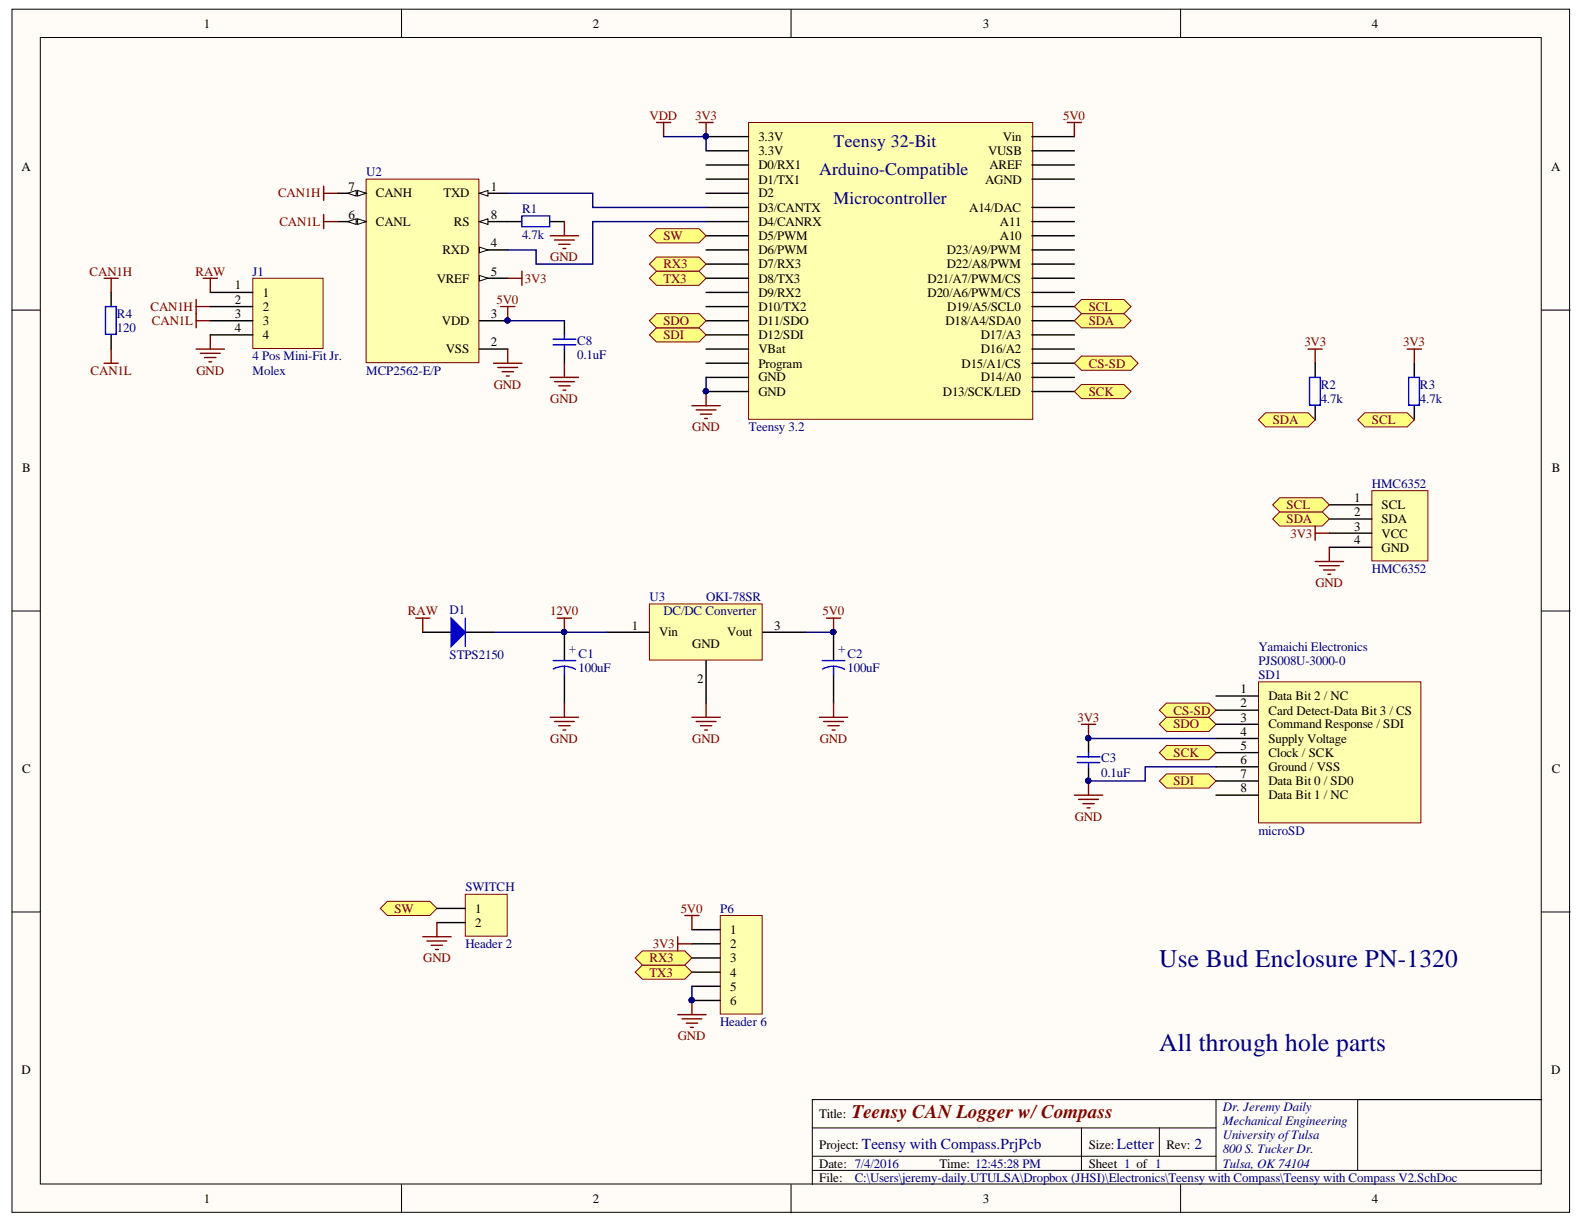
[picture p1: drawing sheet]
<svg xmlns="http://www.w3.org/2000/svg" width="279mm" height="216mm" viewBox="0 0 279 216" stroke-linecap="round" stroke-linejoin="round" font-family="sans-serif">
<defs><g id="words">
<g font-size="4.5" fill="#000080">
<text x="204.5" y="170.5">Use Bud Enclosure PN-1320</text>
<text x="204.5" y="185.5">All through hole parts</text>
</g>
<text font-size="3.4" fill="#800000" x="150.3" y="197.2">Teensy CAN Logger w/ Compass</text>
<g font-size="3.1" fill="#000080">
<text x="147" y="26">Teensy 32-Bit</text>
<text x="144.5" y="30.9">Arduino-Compatible</text>
<text x="147" y="35.9">Microcontroller</text>
</g>
<g font-size="2.7" fill="#000080">
<text x="152" y="202.7">Teensy with Compass.PrjPcb</text>
<text x="197" y="202.7">Letter</text>
<text x="210.7" y="202.7">2</text>
</g>
<g font-size="2.3">
<text x="35.9" y="4.9">1</text>
<text x="104.6" y="4.9">2</text>
<text x="173.3" y="4.9">3</text>
<text x="242" y="4.9">4</text>
<text x="133.8" y="29.8">D0/RX1</text>
<text x="133.8" y="24.9">3.3V</text>
<text x="133.8" y="27.4">3.3V</text>
<text x="174.3" y="27.4">VUSB</text>
<text x="174.5" y="29.8">AREF</text>
<text x="176.9" y="24.9">Vin</text>
<text x="3.8" y="30.2">A</text>
<text x="61.5" y="33.6">7</text>
<text x="66.3" y="34.8">CANH</text>
<text x="78.2" y="34.8">TXD</text>
<text x="86.6" y="33.6">1</text>
<text x="133.8" y="34.8">D2</text>
<text x="133.8" y="32.4">D1/TX1</text>
<text x="173.8" y="32.4">AGND</text>
<text x="273.6" y="30.2">A</text>
<text x="61.5" y="38.6">6</text>
<text x="66.3" y="39.8">CANL</text>
<text x="80.1" y="39.8">RS</text>
<text x="86.6" y="38.6">8</text>
<text x="133.8" y="39.8">D4/CANRX</text>
<text x="133.8" y="37.4">D3/CANTX</text>
<text x="171" y="37.4">A14/DAC</text>
<text x="176.4" y="39.8">A11</text>
<text x="78" y="44.9">RXD</text>
<text x="86.6" y="43.6">4</text>
<text x="133.8" y="47.3">D7/RX3</text>
<text x="133.8" y="44.9">D6/PWM</text>
<text x="133.8" y="42.4">D5/PWM</text>
<text x="167" y="47.3">D22/A8/PWM</text>
<text x="167" y="44.9">D23/A9/PWM</text>
<text x="176.4" y="42.4">A10</text>
<text x="41.4" y="51.1">1</text>
<text x="41.4" y="53.6">2</text>
<text x="46.3" y="52.3">1</text>
<text x="77" y="49.9">VREF</text>
<text x="86.6" y="48.6">5</text>
<text x="133.8" y="52.3">D9/RX2</text>
<text x="133.8" y="49.9">D8/TX3</text>
<text x="163.6" y="52.3">D20/A6/PWM/CS</text>
<text x="163.6" y="49.9">D21/A7/PWM/CS</text>
<text x="41.4" y="56">3</text>
<text x="41.4" y="58.6">4</text>
<text x="46.3" y="54.9">2</text>
<text x="46.3" y="57.3">3</text>
<text x="46.3" y="59.8">4</text>
<text x="78" y="57.3">VDD</text>
<text x="86.6" y="56">3</text>
<text x="133.8" y="59.8">D12/SDI</text>
<text x="133.8" y="57.3">D11/SDO</text>
<text x="133.8" y="54.9">D10/TX2</text>
<text x="166.7" y="57.3">D18/A4/SDA0</text>
<text x="167.1" y="54.9">D19/A5/SCL0</text>
<text x="173" y="59.8">D17/A3</text>
<text x="78.6" y="62.3">VSS</text>
<text x="86.6" y="61.1">2</text>
<text x="133.8" y="62.3">VBat</text>
<text x="133.8" y="64.8">Program</text>
<text x="169.6" y="64.8">D15/A1/CS</text>
<text x="173" y="62.3">D16/A2</text>
<text x="133.8" y="69.8">GND</text>
<text x="133.8" y="67.3">GND</text>
<text x="166.3" y="69.8">D13/SCK/LED</text>
<text x="173" y="67.3">D14/A0</text>
<text x="3.9" y="83.3">B</text>
<text x="273.7" y="83.3">B</text>
<text x="238.9" y="88.6">1</text>
<text x="243.7" y="89.8">SCL</text>
<text x="238.9" y="91">2</text>
<text x="238.9" y="93.6">3</text>
<text x="243.7" y="92.3">SDA</text>
<text x="243.7" y="94.8">VCC</text>
<text x="238.9" y="96">4</text>
<text x="243.7" y="97.3">GND</text>
<text x="111.4" y="111.1">1</text>
<text x="116.3" y="112.3">Vin</text>
<text x="128.3" y="112.3">Vout</text>
<text x="136.6" y="111.1">3</text>
<text x="122.1" y="114.3">GND</text>
<text x="122.9" y="120.5">2</text>
<text x="218.8" y="122.3">1</text>
<text x="218.8" y="124.8">2</text>
<text x="223.7" y="123.5">Data Bit 2 / NC</text>
<text x="218.8" y="127.3">3</text>
<text x="218.8" y="129.8">4</text>
<text x="223.7" y="126">Card Detect-Data Bit 3 / CS</text>
<text x="223.7" y="128.5">Command Response / SDI</text>
<text x="223.7" y="131">Supply Voltage</text>
<text x="3.9" y="136.3">C</text>
<text x="218.8" y="132.3">5</text>
<text x="218.8" y="134.7">6</text>
<text x="218.8" y="137.3">7</text>
<text x="223.7" y="133.6">Clock / SCK</text>
<text x="223.7" y="136">Ground / VSS</text>
<text x="273.7" y="136.3">C</text>
<text x="218.8" y="139.7">8</text>
<text x="223.7" y="138.5">Data Bit 0 / SD0</text>
<text x="223.7" y="141">Data Bit 1 / NC</text>
<text x="83.8" y="161">1</text>
<text x="83.8" y="163.5">2</text>
<text x="128.8" y="164.7">1</text>
<text x="128.8" y="167.3">2</text>
<text x="128.8" y="169.7">3</text>
<text x="128.8" y="172.3">4</text>
<text x="128.8" y="174.7">5</text>
<text x="128.8" y="177.3">6</text>
<text x="3.8" y="189.4">D</text>
<text x="273.6" y="189.4">D</text>
<text x="144.5" y="197.2">Title:</text>
<text x="144.5" y="202.6">Project:</text>
<text x="192" y="202.6">Size:</text>
<text x="205.7" y="202.6">Rev:</text>
<text x="144.5" y="206">Date: 7/4/2016</text>
<text x="144.5" y="208.4">File:</text>
<text x="165.7" y="206">Time: 12:45:28 PM</text>
<text x="192" y="206">Sheet 1 of 1</text>
<text x="35.9" y="212.2">1</text>
<text x="104.6" y="212.2">2</text>
<text x="173.3" y="212.2">3</text>
<text x="242" y="212.2">4</text>
</g>
<g font-size="2.3" fill="#800000">
<text x="114.6" y="21.1">VDD</text>
<text x="122.6" y="21.1">3V3</text>
<text x="187.5" y="21.1">5V0</text>
<text x="49" y="34.8">CAN1H</text>
<text x="49.3" y="39.8">CAN1L</text>
<text x="97.1" y="46.1">GND</text>
<text x="117" y="47.3">RX3</text>
<text x="117" y="42.4">SW</text>
<text x="15.8" y="48.6">CAN1H</text>
<text x="34.5" y="48.6">RAW</text>
<text x="87.6" y="53.6">5V0</text>
<text x="92.6" y="49.9">3V3</text>
<text x="117" y="49.9">TX3</text>
<text x="26.6" y="54.9">CAN1H</text>
<text x="26.8" y="57.3">CAN1L</text>
<text x="117" y="59.8">SDI</text>
<text x="117" y="57.3">SDO</text>
<text x="192" y="57.3">SDA</text>
<text x="192" y="54.9">SCL</text>
<text x="192" y="64.8">CS-SD</text>
<text x="230.1" y="61.1">3V3</text>
<text x="247.5" y="61.1">3V3</text>
<text x="16" y="66.1">CAN1L</text>
<text x="34.7" y="66.1">GND</text>
<text x="87.1" y="68.6">GND</text>
<text x="97.1" y="71.1">GND</text>
<text x="192" y="69.8">SCK</text>
<text x="122.1" y="76.1">GND</text>
<text x="224.5" y="74.8">SDA</text>
<text x="242" y="74.8">SCL</text>
<text x="227" y="89.8">SCL</text>
<text x="227" y="92.3">SDA</text>
<text x="227.6" y="94.8">3V3</text>
<text x="232" y="103.5">GND</text>
<text x="72" y="108.5">RAW</text>
<text x="97.1" y="108.5">12V0</text>
<text x="145.1" y="108.5">5V0</text>
<text x="97.1" y="131">GND</text>
<text x="122.1" y="131">GND</text>
<text x="144.6" y="131">GND</text>
<text x="190.1" y="127.3">3V3</text>
<text x="207" y="128.5">SDO</text>
<text x="207" y="126">CS-SD</text>
<text x="207" y="133.6">SCK</text>
<text x="207" y="138.5">SDI</text>
<text x="189.6" y="144.8">GND</text>
<text x="69.6" y="161">SW</text>
<text x="120.1" y="161">5V0</text>
<text x="115.2" y="167.3">3V3</text>
<text x="74.7" y="169.7">GND</text>
<text x="114.6" y="172.3">TX3</text>
<text x="114.6" y="169.7">RX3</text>
<text x="119.6" y="183.5">GND</text>
</g>
<g font-size="2.3" fill="#000080">
<text x="64.6" y="31.1">U2</text>
<text x="92.1" y="37.6">R1</text>
<text x="92.1" y="42.1">4.7k</text>
<text x="44.6" y="48.6">J1</text>
<text x="20.6" y="56">R4</text>
<text x="20.6" y="58.6">120</text>
<text x="44.6" y="63.6">4 Pos Mini-Fit Jr.</text>
<text x="101.8" y="60.9">C8</text>
<text x="101.8" y="63.3">0.1uF</text>
<text x="44.6" y="66.1">Molex</text>
<text x="64.6" y="66.1">MCP2562-E/P</text>
<text x="233" y="68.6">R2</text>
<text x="233" y="71.1">4.7k</text>
<text x="250.5" y="68.6">R3</text>
<text x="250.5" y="71.1">4.7k</text>
<text x="132.1" y="76.1">Teensy 3.2</text>
<text x="242" y="86.1">HMC6352</text>
<text x="242" y="101">HMC6352</text>
<text x="114.6" y="106.1">U3</text>
<text x="124.6" y="106.1">OKI-78SR</text>
<text x="79.3" y="108.3">D1</text>
<text x="117" y="108.5">DC/DC Converter</text>
<text x="79.3" y="116.3">STPS2150</text>
<text x="101.6" y="115.2" transform="rotate(-90 101.6 115.2)">+</text>
<text x="102.1" y="116.1">C1</text>
<text x="102.1" y="118.5">100uF</text>
<text x="149.1" y="115.2" transform="rotate(-90 149.1 115.2)">+</text>
<text x="149.5" y="116.1">C2</text>
<text x="149.5" y="118.5">100uF</text>
<text x="222" y="114.8">Yamaichi Electronics</text>
<text x="222" y="117.2">PJS008U-3000-0</text>
<text x="222" y="119.8">SD1</text>
<text x="194.2" y="134.5">C3</text>
<text x="194.2" y="137">0.1uF</text>
<text x="222" y="147.2">microSD</text>
<text x="82.1" y="157.2">SWITCH</text>
<text x="127" y="161">P6</text>
<text x="82.1" y="167.3">Header 2</text>
<text x="127" y="181">Header 6</text>
<text x="215.7" y="195.9">Dr. Jeremy Daily</text>
<text x="215.7" y="198.5">Mechanical Engineering</text>
<text x="215.7" y="200.9">University ofTulsa</text>
<text x="215.7" y="203.5">800 S. Tucker Dr.</text>
<text x="150.8" y="208.4">C:\Users\jeremy-daily.UTULSA\Dropbox (JHSI)\Electronics\Teensy with Compass\Teensy with Compass V2.SchDoc</text>
<text x="215.7" y="206">Tulsa, OK 74104</text>
</g>
</g></defs>
<g fill="#fffcf8" stroke="#000" stroke-width=".18">
<path d="M2.1 1.6h274.8v212.2h-274.8z"/>
<path d="M7.1 6.6h264.8v202.2h-264.8z"/>
</g>
<g fill="none" stroke="#000" stroke-width=".18">
<path d="M70.8 1.6v5M139.5 1.6v5M208.2 1.6v5M2.1 54.7h5M272 54.7h5M2.1 107.8h5M272 107.8h5M2.1 160.9h5M272 160.9h5M143.3 199h71.2M190.8 199v7.4M204.5 199v4.9"/>
<path d="M214.5 194v12.4M70.8 208.9v5M139.5 208.9v5M143.3 206.4h128.7M143.3 203.9h71.2M208.2 208.9v5M239.5 206.4v-12.4h32.5h-128.7v14.9"/>
</g>
<path d="M132 21.6h50.2v52.4h-50.2z" fill="#ffffb0" stroke="#800000" stroke-width=".18"/>
<g fill="none" stroke="#000" stroke-width=".25">
<path d="M124.5 39.1h7.5M124.5 36.6h7.5M124.5 34.1h7.5M124.5 31.6h7.5M124.5 29.1h7.5M124.5 24.1h7.5M124.5 26.6h7.5M182 39.1h7.5M182 36.6h7.5M182 31.6h7.5M182 29.1h7.5M182 24.1h7.5"/>
<path d="M182 26.6h7.5M124.5 59.1h7.5M124.5 56.6h7.5M124.5 54.1h7.5M124.5 51.6h7.5M124.5 49.1h7.5M124.5 46.6h7.5M124.5 44.1h7.5M124.5 41.6h7.5M182 59.1h7.5M182 56.6h7.5M182 54.1h7.5"/>
<path d="M182 51.6h7.5M182 49.1h7.5M182 46.6h7.5M182 44.1h7.5M182 41.6h7.5M124.5 69.1h7.5M124.5 61.6h7.5M124.5 66.6h7.5M124.5 64.1h7.5M182 69.1h7.5M182 61.6h7.5M182 66.6h7.5"/>
<path d="M182 64.1h7.5"/>
</g>
<g fill="#000080" stroke="#000080" stroke-width=".18">
<circle cx="124.5" cy="69" r=".45"/>
<circle cx="124.5" cy="24.1" r=".45"/>
</g>
<path d="M114.5 106.5h19.9v9.9h-19.9z" fill="#ffffb0" stroke="#800000" stroke-width=".18"/>
<path d="M107.1 111.5h7.4M124.5 116.5v7.5M134.5 111.5h7.5" fill="none" stroke="#000" stroke-width=".25"/>
<path d="M64.6 31.6h19.9v32.4h-19.9z" fill="#ffffb0" stroke="#800000" stroke-width=".18"/>
<path d="M84.6 34.1h5" fill="none" stroke="#000" stroke-width=".25"/>
<path d="M84.6 34.1l1.5-.5v1z" fill="#fffcf8"/>
<path d="M84.6 34.1l1.5-.5v1z" fill="none" stroke="#000" stroke-width=".18"/>
<path d="M84.6 56.6h5M84.6 44.1h5M84.6 61.6h5" fill="none" stroke="#000" stroke-width=".25"/>
<circle cx="89.5" cy="56.5" r=".45" fill="#000080" stroke="#000080" stroke-width=".18"/>
<path d="M84.6 43.6l1.5 .5-1.5 .5z" fill="#fffcf8"/>
<path d="M84.6 43.6l1.5 .5-1.5 .5z" fill="none" stroke="#000" stroke-width=".18"/>
<path d="M84.6 49.1h5" fill="none" stroke="#000" stroke-width=".25"/>
<path d="M84.6 48.6l1.5 .5-1.5 .5z" fill="#fffcf8"/>
<path d="M84.6 48.6l1.5 .5-1.5 .5z" fill="none" stroke="#000" stroke-width=".18"/>
<path d="M59.6 39.1h5" fill="none" stroke="#000" stroke-width=".25"/>
<path d="M63.1 38.6l1.5 .5-1.5 .5z" fill="#fffcf8"/>
<path d="M63.1 38.6l1.5 .5-1.5 .5z" fill="none" stroke="#000" stroke-width=".18"/>
<path d="M61.3 39.1l1.5-.5v1z" fill="#fffcf8"/>
<path d="M61.3 39.1l1.5-.5v1z" fill="none" stroke="#000" stroke-width=".18"/>
<path d="M59.6 34.1h5" fill="none" stroke="#000" stroke-width=".25"/>
<path d="M63.1 33.6l1.5 .5-1.5 .5z" fill="#fffcf8"/>
<path d="M63.1 33.6l1.5 .5-1.5 .5z" fill="none" stroke="#000" stroke-width=".18"/>
<path d="M61.3 34.1l1.5-.5v1z" fill="#fffcf8"/>
<path d="M61.3 34.1l1.5-.5v1z" fill="none" stroke="#000" stroke-width=".18"/>
<path d="M84.6 39.1h5" fill="none" stroke="#000" stroke-width=".25"/>
<path d="M84.6 39.1l1.5-.5v1z" fill="#fffcf8"/>
<path d="M84.6 39.1l1.5-.5v1z" fill="none" stroke="#000" stroke-width=".18"/>
<g fill="#000080" stroke="#000080" stroke-width=".18">
<circle cx="89.5" cy="56.5" r=".45"/>
<circle cx="99.5" cy="111.5" r=".45"/>
<circle cx="147" cy="111.5" r=".45"/>
<circle cx="124.5" cy="69" r=".45"/>
<circle cx="124.5" cy="24.1" r=".45"/>
</g>
<path d="M89.6 39.1h2.5M97.1 39.1h2.5M232 64.1v2.5M232 71.6v2.5M249.5 64.1v2.5M249.5 71.6v2.5M99.6 111.5v5M99.6 119v5M147 111.5v5M147 119v5" fill="none" stroke="#000" stroke-width=".25"/>
<path d="M92.1 38.1h4.9v1.9h-4.9zM231 66.6h1.9v4.9h-1.9zM248.5 66.6h1.9v4.9h-1.9zM97.6 116.5h4M99.6 117.5l.8 .1 1.1 .5M99.6 117.5l-1.2 .2-.8 .3M99.6 117.5v1.5M145 116.5h4M147 117.5l.8 .1 1.2 .5M147 117.5l-.8 .1-1.1 .4M147 117.5v1.5" fill="none" stroke="#00f" stroke-width=".25"/>
<g fill="none" stroke="#800000" stroke-width=".25">
<path d="M99.6 39.1v2.5M123.3 21.6h2.5M124.5 21.6v2.5M188.3 21.6h2.5M189.5 21.6v2.5M34.6 54.1h2.5M34.6 52.8v5M34.6 56.6h2.5M37.1 59.1v2.5M88.3 54.1h2.5M89.6 54.1v2.5M89.6 49.1h2.5"/>
<path d="M92.1 47.8v2.5M97.1 41.6h5M97.8 42.3h3.5M98.6 43.1h2M99.3 43.8h.5M34.6 61.6h5M35.3 62.3h3.5M36.1 63.1h2M36.8 63.8h.5M87.1 64.1h5M87.8 64.8h3.5M88.6 65.6h2"/>
<path d="M89.3 66.3h.5M89.6 61.6v2.5M122 71.6h5M122.8 72.3h3.5M123.5 73.1h2M124.3 73.8h.5M124.5 69.1v2.5M230.7 61.6h2.5M232 61.6v2.5M248.2 61.6h2.5M249.5 61.6v2.5M73.3 109h2.5"/>
<path d="M74.6 109v2.5M98.3 109h2.5M99.6 109v2.5M145.8 109h2.5M147 109v2.5M97.1 126.5h5M97.8 127.3h3.5M98.6 128h2M99.3 128.8h.5M99.6 124v2.5M122 126.5h5M122.8 127.3h3.5"/>
<path d="M123.5 128h2M124.3 128.8h.5M124.5 124v2.5M144.5 126.5h5M145.3 127.3h3.5M146 128h2M146.8 128.8h.5M147 124v2.5"/>
</g>
<path d="M89.6 34.1h15v2.5h19.9M124.5 39.1h-19.9v7.5h-10v-2.5h-5M142 111.5h5" fill="none" stroke="#000080" stroke-width=".25"/>
<path d="M44.6 49.1h12.4v12.4h-12.4z" fill="#ffffb0" stroke="#800000" stroke-width=".18"/>
<path d="M37.1 51.6h7.5M37.1 54.1h7.5M37.1 56.6h7.5M37.1 59.1h7.5M99.6 56.6v2.5M99.6 61.6v2.5" fill="none" stroke="#000" stroke-width=".25"/>
<path d="M57.1 32.8v2.5M57.1 37.8v2.5M57.1 34.1h2.5M57.1 39.1h2.5M35.8 49.1h2.5M37.1 49.1v2.5M97.1 66.6h5M97.8 67.3h3.5M98.6 68.1h2M99.3 68.8h.5M99.6 64.1v2.5" fill="none" stroke="#800000" stroke-width=".25"/>
<path d="M97.6 59.8h4M99.6 59.1v.7M97.6 60.8h4M99.6 60.8v.8" fill="none" stroke="#00f" stroke-width=".25"/>
<path d="M89.6 56.6h10" fill="none" stroke="#000080" stroke-width=".25"/>
<circle cx="89.5" cy="56.5" r=".45" fill="#000080" stroke="#000080" stroke-width=".18"/>
<g fill="#ffff80" stroke="#800000" stroke-width=".18">
<path d="M189.5 69.1l1.3-1.3h7.5l1.2 1.3-1.2 1.2h-7.5z" fill-rule="evenodd"/>
<path d="M114.5 59.1l1.3-1.3h7.5l1.2 1.3-1.2 1.2h-7.5z" fill-rule="evenodd"/>
<path d="M114.5 56.6l1.3-1.3h7.5l1.2 1.3-1.2 1.2h-7.5z" fill-rule="evenodd"/>
<path d="M189.5 64.1l1.3-1.3h8.7l1.3 1.3-1.3 1.2h-8.7z" fill-rule="evenodd"/>
</g>
<path d="M124.5 24.1v2.5M124.5 66.6v2.5" fill="none" stroke="#000080" stroke-width=".25"/>
<g fill="#000080" stroke="#000080" stroke-width=".18">
<circle cx="124.5" cy="24.1" r=".45"/>
<circle cx="124.5" cy="69" r=".45"/>
</g>
<g fill="#ffff80" stroke="#800000" stroke-width=".18">
<path d="M222 74.1l1.2-1.3h7.5l1.3 1.3-1.3 1.2h-7.5z" fill-rule="evenodd"/>
<path d="M239.5 74.1l1.2-1.3h7.5l1.3 1.3-1.3 1.2h-7.5z" fill-rule="evenodd"/>
<path d="M189.5 56.6l1.3-1.3h7.5l1.2 1.3-1.2 1.2h-7.5z" fill-rule="evenodd"/>
<path d="M189.5 54.1l1.3-1.3h7.5l1.2 1.3-1.2 1.2h-7.5z" fill-rule="evenodd"/>
<path d="M114.5 49.1l1.3-1.3h7.5l1.2 1.3-1.2 1.2h-7.5z" fill-rule="evenodd"/>
<path d="M114.5 46.6l1.3-1.3h7.5l1.2 1.3-1.2 1.2h-7.5z" fill-rule="evenodd"/>
</g>
<path d="M87.1 111.5h20" fill="none" stroke="#000080" stroke-width=".25"/>
<circle cx="99.5" cy="111.5" r=".45" fill="#000080" stroke="#000080" stroke-width=".18"/>
<path d="M74.6 111.5h5M82.1 111.5h5" fill="none" stroke="#000" stroke-width=".25"/>
<path d="M79.6 109l2.5 2.5-2.5 2.5z" fill="#00f"/>
<path d="M18.6 54.1h1.9v4.9h-1.9zM79.6 109l2.5 2.5-2.5 2.5zM82.1 109v5" fill="none" stroke="#00f" stroke-width=".25"/>
<path d="M19.6 51.6v2.5M19.6 59.1v2.5" fill="none" stroke="#000" stroke-width=".25"/>
<path d="M18.4 49.1h2.5M19.6 49.1v2.5M18.4 64.1h2.5M19.6 61.6v2.5" fill="none" stroke="#800000" stroke-width=".25"/>
<path d="M114.5 41.6l1.3-1.3h7.5l1.2 1.3-1.2 1.2h-7.5z" fill-rule="evenodd" fill="#ffff80" stroke="#800000" stroke-width=".18"/>
<path d="M115.8 21.6h2.5M117 21.6v2.5" fill="none" stroke="#800000" stroke-width=".25"/>
<path d="M117 24.1h7.5" fill="none" stroke="#000080" stroke-width=".25"/>
<circle cx="124.5" cy="24.1" r=".45" fill="#000080" stroke="#000080" stroke-width=".18"/>
<path d="M242 86.5h9.9v12.4h-9.9z" fill="#ffffb0" stroke="#800000" stroke-width=".18"/>
<path d="M234.5 89h7.5M234.5 91.5h7.5M234.5 94h7.5M234.5 96.5h7.5" fill="none" stroke="#000" stroke-width=".25"/>
<g fill="#ffff80" stroke="#800000" stroke-width=".18">
<path d="M224.5 91.5l1.2-1.2h7.5l1.3 1.2-1.3 1.3h-7.5z" fill-rule="evenodd"/>
<path d="M224.5 89l1.2-1.2h7.5l1.3 1.2-1.3 1.3h-7.5z" fill-rule="evenodd"/>
</g>
<g fill="none" stroke="#800000" stroke-width=".25">
<path d="M232 92.8v2.5M232 94h2.5M232 99h5M232.7 99.8h3.5M234.5 96.5v2.5M233.5 100.5h2M234.2 101.3h.5M190.8 127.8h2.5M192 127.8v2.5M192 137.8v2.5M189.5 140.3h5M190.3 141h3.5"/>
<path d="M191 141.8h2M191.8 142.5h.5"/>
</g>
<g fill="#000080" stroke="#000080" stroke-width=".18">
<circle cx="192" cy="130.2" r=".45"/>
<circle cx="192" cy="137.7" r=".45"/>
</g>
<path d="M192 130.3v2.5M192 135.3v2.5" fill="none" stroke="#000" stroke-width=".25"/>
<path d="M190 133.5h4M190 134.5h4M192 132.8v.7M192 134.5v.8" fill="none" stroke="#00f" stroke-width=".25"/>
<path d="M192 130.3h22.5M214.5 135.3h-12.5v2.5h-10" fill="none" stroke="#000080" stroke-width=".25"/>
<g fill="#ffff80" stroke="#800000" stroke-width=".18">
<path d="M204.5 132.8l1.2-1.3h7.5l1.3 1.3-1.3 1.2h-7.5z" fill-rule="evenodd"/>
<path d="M204.5 137.8l1.2-1.3h7.5l1.3 1.3-1.3 1.2h-7.5z" fill-rule="evenodd"/>
<path d="M204.5 127.8l1.2-1.3h7.5l1.3 1.3-1.3 1.2h-7.5z" fill-rule="evenodd"/>
<path d="M204.5 125.3l1.2-1.3h7.5l1.3 1.3-1.3 1.2h-7.5z" fill-rule="evenodd"/>
</g>
<path d="M222 120.3h28.6v24.8h-28.6z" fill="#ffffb0" stroke="#800000" stroke-width=".18"/>
<path d="M214.5 122.8h7.5M214.5 125.3h7.5M214.5 127.8h7.5M214.5 130.3h7.5M214.5 132.8h7.5M214.5 135.3h7.5M214.5 137.8h7.5M214.5 140.3h7.5" fill="none" stroke="#000" stroke-width=".25"/>
<path d="M127 161.5h7.4v17.4h-7.4z" fill="#ffffb0" stroke="#800000" stroke-width=".18"/>
<path d="M122 164h5M122 166.5h5M122 169h5M122 171.5h5M122 174h5M122 176.5h5" fill="none" stroke="#000" stroke-width=".25"/>
<circle cx="122" cy="176.4" r=".45" fill="#000080" stroke="#000080" stroke-width=".18"/>
<g fill="#ffff80" stroke="#800000" stroke-width=".18">
<path d="M112.1 171.5l1.2-1.3h7.5l1.2 1.3-1.2 1.2h-7.5z" fill-rule="evenodd"/>
<path d="M112.1 169l1.2-1.3h7.5l1.2 1.3-1.2 1.2h-7.5z" fill-rule="evenodd"/>
</g>
<path d="M119.5 179h5M119.5 165.2v2.5M119.5 166.5h2.5M120.3 179.7h3.5M120.8 161.5h2.5M122 161.5v2.5M122 176.5v2.5M121 180.5h2M121.8 181.2h.5" fill="none" stroke="#800000" stroke-width=".25"/>
<circle cx="122" cy="176.4" r=".45" fill="#000080" stroke="#000080" stroke-width=".18"/>
<path d="M122 174v2.5" fill="none" stroke="#000080" stroke-width=".25"/>
<path d="M67.1 160.2l1.2-1.2h7.5l1.3 1.2-1.3 1.3h-7.5z" fill-rule="evenodd" fill="#ffff80" stroke="#800000" stroke-width=".18"/>
<path d="M82.1 157.7h7.4v7.4h-7.4z" fill="#ffffb0" stroke="#800000" stroke-width=".18"/>
<path d="M77.1 160.2h5M77.1 162.7h5" fill="none" stroke="#000" stroke-width=".25"/>
<path d="M74.6 165.2h5M75.3 166h3.5M76.1 166.7h2M76.8 167.5h.5M77.1 162.7v2.5" fill="none" stroke="#800000" stroke-width=".25"/>
<use href="#words"/>
</svg>
